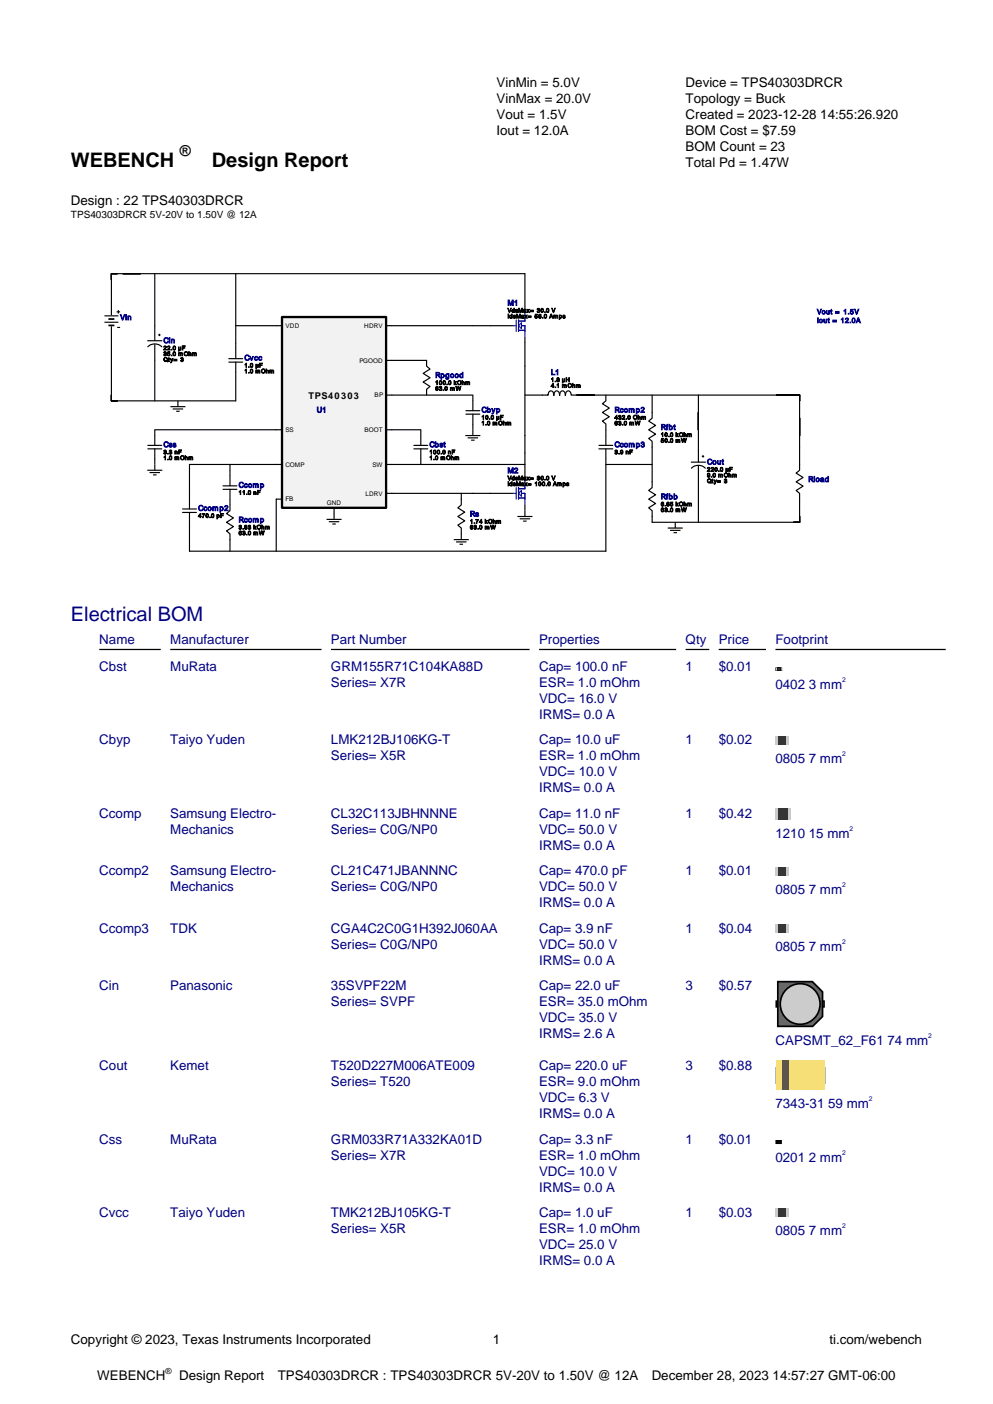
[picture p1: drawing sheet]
<svg xmlns="http://www.w3.org/2000/svg" width="210mm" height="297mm" viewBox="0 0 210 297" stroke-linecap="round" stroke-linejoin="round" font-family="sans-serif">
<defs><g id="words">
<g font-size="4.2">
<text x="15" y="35.3">WEBENCH</text>
<text x="44.8" y="35.3">Design Report</text>
</g>
<text font-size="4.2" fill="#000080" x="15" y="131.4">Electrical BOM</text>
<text font-size="3.2" x="38" y="33">®</text>
<g font-size="2.8">
<text x="105" y="18.4">VinMin = 5.0V</text>
<text x="105" y="21.8">VinMax = 20.0V</text>
<text x="145" y="18.4">Device = TPS40303DRCR</text>
<text x="145" y="21.8">Topology = Buck</text>
<text x="105" y="25.2">Vout = 1.5V</text>
<text x="105" y="28.6">Iout = 12.0A</text>
<text x="145" y="25.2">Created = 2023-12-28 14:55:26.920</text>
<text x="145" y="28.6">BOM Cost = $7.59</text>
<text x="145" y="32">BOM Count = 23</text>
<text x="145" y="35.3">Total Pd = 1.47W</text>
<text x="15" y="43.4">Design : 22 TPS40303DRCR</text>
<text x="15" y="284.4">Copyright © 2023, Texas Instruments Incorporated</text>
<text x="104.2" y="284.4">1</text>
<text x="175.4" y="284.4">ti.com/webench</text>
<text x="20.6" y="292">WEBENCH</text>
<text x="37.9" y="292">Design Report</text>
<text x="58.7" y="292">TPS40303DRCR : TPS40303DRCR 5V-20V to 1.50V @ 12A</text>
<text x="137.8" y="292">December 28, 2023 14:57:27 GMT-06:00</text>
</g>
<g font-size="2.8" fill="#000080">
<text x="21" y="136.3">Name</text>
<text x="36" y="136.3">Manufacturer</text>
<text x="70" y="136.3">Part Number</text>
<text x="114" y="136.3">Properties</text>
<text x="145" y="136.3">Qty</text>
<text x="152" y="136.3">Price</text>
<text x="164" y="136.3">Footprint</text>
<text x="21" y="141.9">Cbst</text>
<text x="36" y="141.9">MuRata</text>
<text x="70" y="141.9">GRM155R71C104KA88D</text>
<text x="114" y="141.9">Cap= 100.0 nF</text>
<text x="145" y="141.9">1</text>
<text x="152" y="141.9">$0.01</text>
<text x="70" y="145.3">Series= X7R</text>
<text x="114" y="145.3">ESR= 1.0 mOhm</text>
<text x="114" y="148.7">VDC= 16.0 V</text>
<text x="164" y="145.8">0402 3 mm</text>
<text x="114" y="152.1">IRMS= 0.0 A</text>
<text x="21" y="157.5">Cbyp</text>
<text x="36" y="157.5">Taiyo Yuden</text>
<text x="70" y="157.5">LMK212BJ106KG-T</text>
<text x="70" y="160.9">Series= X5R</text>
<text x="114" y="157.5">Cap= 10.0 uF</text>
<text x="114" y="160.9">ESR= 1.0 mOhm</text>
<text x="145" y="157.5">1</text>
<text x="152" y="157.5">$0.02</text>
<text x="164" y="161.3">0805 7 mm</text>
<text x="114" y="164.3">VDC= 10.0 V</text>
<text x="114" y="167.6">IRMS= 0.0 A</text>
<text x="21" y="173">Ccomp</text>
<text x="36" y="173">Samsung Electro-</text>
<text x="70" y="173">CL32C113JBHNNNE</text>
<text x="114" y="173">Cap= 11.0 nF</text>
<text x="145" y="173">1</text>
<text x="152" y="173">$0.42</text>
<text x="36" y="176.4">Mechanics</text>
<text x="70" y="176.4">Series= C0G/NP0</text>
<text x="114" y="176.4">VDC= 50.0 V</text>
<text x="114" y="179.8">IRMS= 0.0 A</text>
<text x="164" y="177.4">1210 15 mm</text>
<text x="21" y="185.2">Ccomp2</text>
<text x="36" y="185.2">Samsung Electro-</text>
<text x="70" y="185.2">CL21C471JBANNNC</text>
<text x="114" y="185.2">Cap= 470.0 pF</text>
<text x="145" y="185.2">1</text>
<text x="152" y="185.2">$0.01</text>
<text x="36" y="188.6">Mechanics</text>
<text x="70" y="188.6">Series= C0G/NP0</text>
<text x="114" y="188.6">VDC= 50.0 V</text>
<text x="114" y="192">IRMS= 0.0 A</text>
<text x="164" y="189">0805 7 mm</text>
<text x="21" y="197.3">Ccomp3</text>
<text x="36" y="197.3">TDK</text>
<text x="70" y="197.3">CGA4C2C0G1H392J060AA</text>
<text x="114" y="197.3">Cap= 3.9 nF</text>
<text x="145" y="197.3">1</text>
<text x="152" y="197.3">$0.04</text>
<text x="70" y="200.7">Series= C0G/NP0</text>
<text x="114" y="200.7">VDC= 50.0 V</text>
<text x="164" y="201.2">0805 7 mm</text>
<text x="21" y="209.5">Cin</text>
<text x="36" y="209.5">Panasonic</text>
<text x="70" y="209.5">35SVPF22M</text>
<text x="114" y="204.1">IRMS= 0.0 A</text>
<text x="114" y="209.5">Cap= 22.0 uF</text>
<text x="145" y="209.5">3</text>
<text x="152" y="209.5">$0.57</text>
<text x="70" y="212.9">Series= SVPF</text>
<text x="114" y="212.9">ESR= 35.0 mOhm</text>
<text x="114" y="216.3">VDC= 35.0 V</text>
<text x="114" y="219.7">IRMS= 2.6 A</text>
<text x="164" y="221">CAPSMT_62_F61 74 mm</text>
<text x="21" y="226.4">Cout</text>
<text x="36" y="226.4">Kemet</text>
<text x="70" y="226.4">T520D227M006ATE009</text>
<text x="114" y="226.4">Cap= 220.0 uF</text>
<text x="145" y="226.4">3</text>
<text x="152" y="226.4">$0.88</text>
<text x="70" y="229.8">Series= T520</text>
<text x="114" y="229.8">ESR= 9.0 mOhm</text>
<text x="114" y="233.2">VDC= 6.3 V</text>
<text x="114" y="236.5">IRMS= 0.0 A</text>
<text x="164" y="234.3">7343-31 59 mm</text>
<text x="21" y="241.9">Css</text>
<text x="36" y="241.9">MuRata</text>
<text x="70" y="241.9">GRM033R71A332KA01D</text>
<text x="70" y="245.3">Series= X7R</text>
<text x="114" y="241.9">Cap= 3.3 nF</text>
<text x="114" y="245.3">ESR= 1.0 mOhm</text>
<text x="145" y="241.9">1</text>
<text x="152" y="241.9">$0.01</text>
<text x="164" y="245.8">0201 2 mm</text>
<text x="114" y="248.7">VDC= 10.0 V</text>
<text x="21" y="257.5">Cvcc</text>
<text x="36" y="257.5">Taiyo Yuden</text>
<text x="70" y="257.5">TMK212BJ105KG-T</text>
<text x="114" y="252.1">IRMS= 0.0 A</text>
<text x="114" y="257.5">Cap= 1.0 uF</text>
<text x="145" y="257.5">1</text>
<text x="152" y="257.5">$0.03</text>
<text x="70" y="260.9">Series= X5R</text>
<text x="114" y="260.9">ESR= 1.0 mOhm</text>
<text x="164" y="261.3">0805 7 mm</text>
<text x="114" y="264.2">VDC= 25.0 V</text>
<text x="114" y="267.6">IRMS= 0.0 A</text>
</g>
<text font-size="2.1" x="15" y="46.2">TPS40303DRCR 5V-20V to 1.50V @ 12A</text>
<text font-size="2" x="65.2" y="84.3">TPS40303</text>
<text font-size="1.8" x="35" y="290.6">®</text>
<g font-size="1.6" fill="#000080">
<text x="107.3" y="64.6">M1</text>
<text x="25.4" y="67.7">Vin</text>
<text x="34.6" y="72.6">Cin</text>
<text x="51.7" y="76.2">Cvcc</text>
<text x="92.1" y="79.9">Rpgood</text>
<text x="116.5" y="79.3">L1</text>
<text x="67" y="87.2">U1</text>
<text x="101.8" y="87.2">Cbyp</text>
<text x="130" y="87.2">Rcomp2</text>
<text x="34.6" y="94.6">Css</text>
<text x="90.8" y="94.6">Cbst</text>
<text x="130" y="94.6">Ccomp3</text>
<text x="139.7" y="90.9">Rfbt</text>
<text x="107.3" y="100.1">M2</text>
<text x="149.5" y="98.3">Cout</text>
<text x="170.9" y="101.9">Rload</text>
<text x="50.5" y="103.1">Ccomp</text>
<text x="139.7" y="105.6">Rfbb</text>
<text x="41.9" y="108">Ccomp2</text>
<text x="50.5" y="110.5">Rcomp</text>
<text x="99.4" y="109.3">Rs</text>
</g>
<g font-size="1.5" fill="#000080">
<text x="172.8" y="66.5">Vout = 1.5V</text>
<text x="172.8" y="68.3">Iout = 12.0A</text>
</g>
<g font-size="1.4" fill="#000080">
<text x="178.1" y="144.3">2</text>
<text x="178.1" y="159.9">2</text>
<text x="179.7" y="175.9">2</text>
<text x="178.1" y="187.6">2</text>
<text x="178.1" y="199.7">2</text>
<text x="196.3" y="219.5">2</text>
<text x="183.8" y="232.8">2</text>
<text x="178.1" y="244.3">2</text>
<text x="178.1" y="259.8">2</text>
</g>
<g font-size="1.3">
<text x="60.4" y="69.4">VDD</text>
<text x="77" y="69.4">HDRV</text>
<text x="76" y="76.7">PGOOD</text>
<text x="79.2" y="84.1">BP</text>
<text x="60.4" y="91.4">SS</text>
<text x="77.1" y="91.4">BOOT</text>
<text x="60.4" y="98.7">COMP</text>
<text x="78.8" y="98.7">SW</text>
<text x="60.4" y="106.1">FB</text>
<text x="69.1" y="106.8">GND</text>
<text x="77.3" y="104.9">LDRV</text>
</g>
<g font-size="1.2">
<text x="107.3" y="66.1">VdsMax= 30.0 V</text>
<text x="107.3" y="67.3">IdsMax= 56.0 Amps</text>
<text x="34.6" y="74">22.0 µF</text>
<text x="34.6" y="75.3">35.0 mOhm</text>
<text x="34.6" y="76.5">Qty= 3</text>
<text x="51.7" y="77.7">1.0 µF</text>
<text x="51.7" y="78.9">1.0 mOhm</text>
<text x="92.1" y="81.4">100.0 kOhm</text>
<text x="92.1" y="82.6">63.0 mW</text>
<text x="116.5" y="80.8">1.8 µH</text>
<text x="116.5" y="82">4.1 mOhm</text>
<text x="101.8" y="88.7">10.0 µF</text>
<text x="101.8" y="89.9">1.0 mOhm</text>
<text x="130" y="88.7">432.0 Ohm</text>
<text x="130" y="89.9">63.0 mW</text>
<text x="139.7" y="92.4">10.0 kOhm</text>
<text x="139.7" y="93.6">50.0 mW</text>
<text x="34.6" y="96">3.3 nF</text>
<text x="34.6" y="97.3">1.0 mOhm</text>
<text x="90.8" y="96">100.0 nF</text>
<text x="90.8" y="97.3">1.0 mOhm</text>
<text x="107.3" y="101.6">VdsMax= 30.0 V</text>
<text x="130" y="96">3.9 nF</text>
<text x="149.5" y="99.7">220.0 µF</text>
<text x="149.5" y="100.9">9.0 mOhm</text>
<text x="50.5" y="104.6">11.0 nF</text>
<text x="107.3" y="102.8">IdsMax= 100.0 Amps</text>
<text x="139.7" y="107.1">6.65 kOhm</text>
<text x="149.5" y="102.2">Qty= 3</text>
<text x="41.9" y="109.5">470.0 pF</text>
<text x="50.5" y="111.9">3.83 kOhm</text>
<text x="50.5" y="113.2">63.0 mW</text>
<text x="99.4" y="110.7">1.74 kOhm</text>
<text x="99.4" y="111.9">63.0 mW</text>
<text x="139.7" y="108.3">63.0 mW</text>
</g>
</g></defs>
<g fill="none" stroke="#000" stroke-width=".24">
<path d="M23.6 57.9h1.2M31.1 72.1h3.2M31.3 73.4a2.07 2.07 0 0 1 2.9 0M32.7 68.9v3.2M32.7 72.8v3.4M33.5 70.9h.5M33.7 70.6v.5M48.4 75.9h2.9M48.4 76.6h2.9M49.9 72.6v3.3M49.9 76.6v3.3M31.3 94.2h2.9"/>
<path d="M31.3 94.9h2.9M32.7 90.9v3.3M32.7 94.9v3.4M36 86h3.2M36.5 86.5h2.2M37.3 87h.7M37.6 84.8v1.2M98.4 92.1h3.2M98.5 86.9h3M98.5 87.6h3M98.9 92.6h2.2M99.6 93.1h.8"/>
<path d="M100 83.6v3.3M100 87.6v4.5M126.7 94.2h2.9M126.7 94.9h2.9M128.1 83.6v1.2l-.7 .6 1.5 .9-1.5 .9 1.5 1-1.5 .9 .7 .6v4.5M128.1 94.9v3.4M147.7 87.2v3.7M164.2 83.6h3.7M48.6 106.8v1.2l-.7 .6 1.5 1-1.5 .9 1.5 .9-1.5 .9 .7 .6v1.3M96 114.2h3.1M96.5 114.6h2.2M97.2 115.1h.7"/>
<path d="M97.6 112.9v1.3M141.2 111.7h3.2M141.7 112.2h2.2M142.4 112.7h.8M142.8 110.5v1.2M167.9 110.5h1.2"/>
</g>
<path d="M59.6 67.1h22.1v40.3h-22.1z" fill="#f2f2f2"/>
<path d="M59.6 67.1h22.1v40.3h-22.1z" fill="none" stroke="#000" stroke-width=".49"/>
<g fill="none" stroke="#000" stroke-width=".24">
<path d="M32.7 57.9v11M49.9 57.9v14.7M22.1 66.8h2.9M22.1 68.2h2.9M22.9 68.9h1.3M22.9 67.4h1.3M22.9 67.6h1.3M22.9 68.8h1.3M23.6 69v15.8h26.3v-4.9M24.7 66h.7M24.8 69.3h.6M25 65.6v.7"/>
<path d="M32.7 76.2v8.6M59.6 68.9h-9.7M81.7 76.2h8.5v1.3l.7 .6-1.4 .9 1.4 .9-1.4 .9 1.4 .9-.7 .7v1.2M81.7 68.9h26.9M111 66.5v-8.6h-87.4v8.8M111 71.3v30.6M31.1 99.5h3.2M31.6 100h2.2M32.7 98.3v1.2M48.6 98.3v4.5M59.6 90.9h-26.9M59.6 98.3h-19.5v9.4"/>
<path d="M81.7 90.9h7.3v3.3M81.7 98.3h29.3M81.7 83.6h18.3M87.5 94.2h3M87.5 94.9h3M89 94.9v3.4M115.9 83.5a.66 .66 0 0 1 .7-.8 .66 .66 0 0 1 .5 1 .62 .62 0 0 1 .4-.9 .62 .62 0 0 1 .8 .4v.5a.62 .62 0 0 1 .4-.9 .62 .62 0 0 1 .8 .4l.1 .5a.62 .62 0 0 1 .3-.9 .62 .62 0 0 1 .8 .4l.1 .4h48.3v15.9l-.7 .6 1.4 .9-1.4 .9 1.4 .9-1.4 1 .7 .6v6.1h-31.2v-2.5l-.7-.6 1.4-.9-1.4-.9 1.4-.9-1.4-.9 .7-.7v-1.2v-8.5l-.7-.7 1.4-.9-1.4-.9 1.4-.9-1.4-.9 .7-.6v-4.9M115.9 83.6h-4.9M137.9 98.3h-9.8v18.3h-88v-8.2M146.1 97.8h3.2M146.2 99a2.07 2.07 0 0 1 3 0M147.7 98.5v12"/>
<path d="M147.7 83.6v14.2M148.4 96.5h.5M148.7 96.3v.5M32.4 100.5h.7M38.6 108.4h2.9M38.6 107.7h2.9M47.2 103.5h2.9M47.2 102.8h2.9M48.6 103.5v3.3M48.6 114.2v2.4M59.6 105.6h-1.2v11M69.1 109.9h3.1"/>
<path d="M69.5 110.4h2.2M70.3 110.8h.7M70.6 107.4v2.5M81.7 104.4h26.9M97.6 104.4v2.4l-.8 .6 1.5 .9-1.5 1 1.5 .9-1.5 .9 .8 .6v1.2M109.4 109.3h3.2M109.9 109.7h2.2M110.6 110.2h.8M111 106.8v2.5"/>
</g>
<g fill="none" stroke="#00f" stroke-width=".24">
<path d="M108.6 68.9h.6M109.2 67.7v2.4M109.7 67.7v2.4M109.7 69.9h1.3M109.7 68.9l.6-.6v1.2zM110.3 68.9h.7v2.4M111 66.5v1.4h-1.3M108.6 104.4h.6M109.2 103.1v2.5M109.7 103.1v2.5M109.7 104.4l.6-.6v1.2zM109.7 105.3h1.3"/>
<path d="M110.3 104.4h.7v2.4M111 101.9v1.5h-1.3"/>
</g>
<path d="M16 137.4h3" fill="none" stroke="#fff" stroke-width=".26"/>
<path d="M21 137.4h13M36 137.4h32M70 137.4h42M114 137.4h29M145 137.4h5M152 137.4h10M164 137.4h36" fill="none" stroke="#000" stroke-width=".26"/>
<path d="M164 141.2h1.4v.7h-1.4z" fill="#cbcbcb"/>
<path d="M164.4 141.2h.7v.7h-.7z" fill="#363636"/>
<g fill="#000">
<path d="M164.4 141.3h.6v.6h-.6zM164.4 141.2v.7h.7v-.7z"/>
<path d="M164.1 141.3h1.2v.6h-1.2zM164 141.2v.7h1.4v-.7z"/>
</g>
<path d="M164 155.7h2.8v1.8h-2.8z" fill="#cbcbcb"/>
<path d="M164.6 155.7h1.6v1.8h-1.6z" fill="#363636"/>
<path d="M164 171h3.2v2.5h-3.2z" fill="#cbcbcb"/>
<path d="M164.6 171h2v2.5h-2z" fill="#363636"/>
<path d="M164 183.4h2.8v1.8h-2.8z" fill="#cbcbcb"/>
<path d="M164.6 183.4h1.6v1.8h-1.6z" fill="#363636"/>
<path d="M164 195.6h2.8v1.7h-2.8z" fill="#cbcbcb"/>
<path d="M164.6 195.6h1.6v1.7h-1.6z" fill="#363636"/>
<path d="M164.2 211.8h10.1v1.2h-10.1z" fill="#ccc"/>
<path d="M164.2 211.8h10.1v1.2h-10.1z" fill="none" stroke="#000" stroke-width=".35"/>
<path d="M164.5 207.7h7.3l2.2 2.1v5.2l-2.1 2.1h-7.4z" fill="#666"/>
<path d="M164.5 207.7h7.3l2.2 2.1v5.2l-2.1 2.1h-7.4z" fill="none" stroke="#000" stroke-width=".35"/>
<circle cx="169.2" cy="212.4" r="4.3" fill="#ccc"/>
<circle cx="169.2" cy="212.4" r="4.3" fill="none" stroke="#000" stroke-width=".35"/>
<path d="M164.1 224.4h10.3v6.1h-10.3z" fill="#fce163"/>
<path d="M174.5 225.8v3.4" fill="none" stroke="#000" stroke-width=".21"/>
<path d="M174.5 225.8v3.4" fill="none" stroke="#b3b3b3" stroke-width=".21"/>
<path d="M165.5 224.4h1.3v6.1h-1.3z" fill="#754c24"/>
<path d="M164.1 225.8v3.4" fill="none" stroke="#000" stroke-width=".21"/>
<path d="M164.1 225.8v3.4" fill="none" stroke="#b3b3b3" stroke-width=".21"/>
<path d="M164.2 241.3h1v.5h-1z" fill="#404040"/>
<path d="M164.2 241.3h1v.5h-1z" fill="none" stroke="#000" stroke-width=".39"/>
<path d="M164 255.7h2.8v1.8h-2.8z" fill="#cbcbcb"/>
<path d="M164.6 255.7h1.6v1.8h-1.6z" fill="#363636"/>
<use href="#words"/>
</svg>
